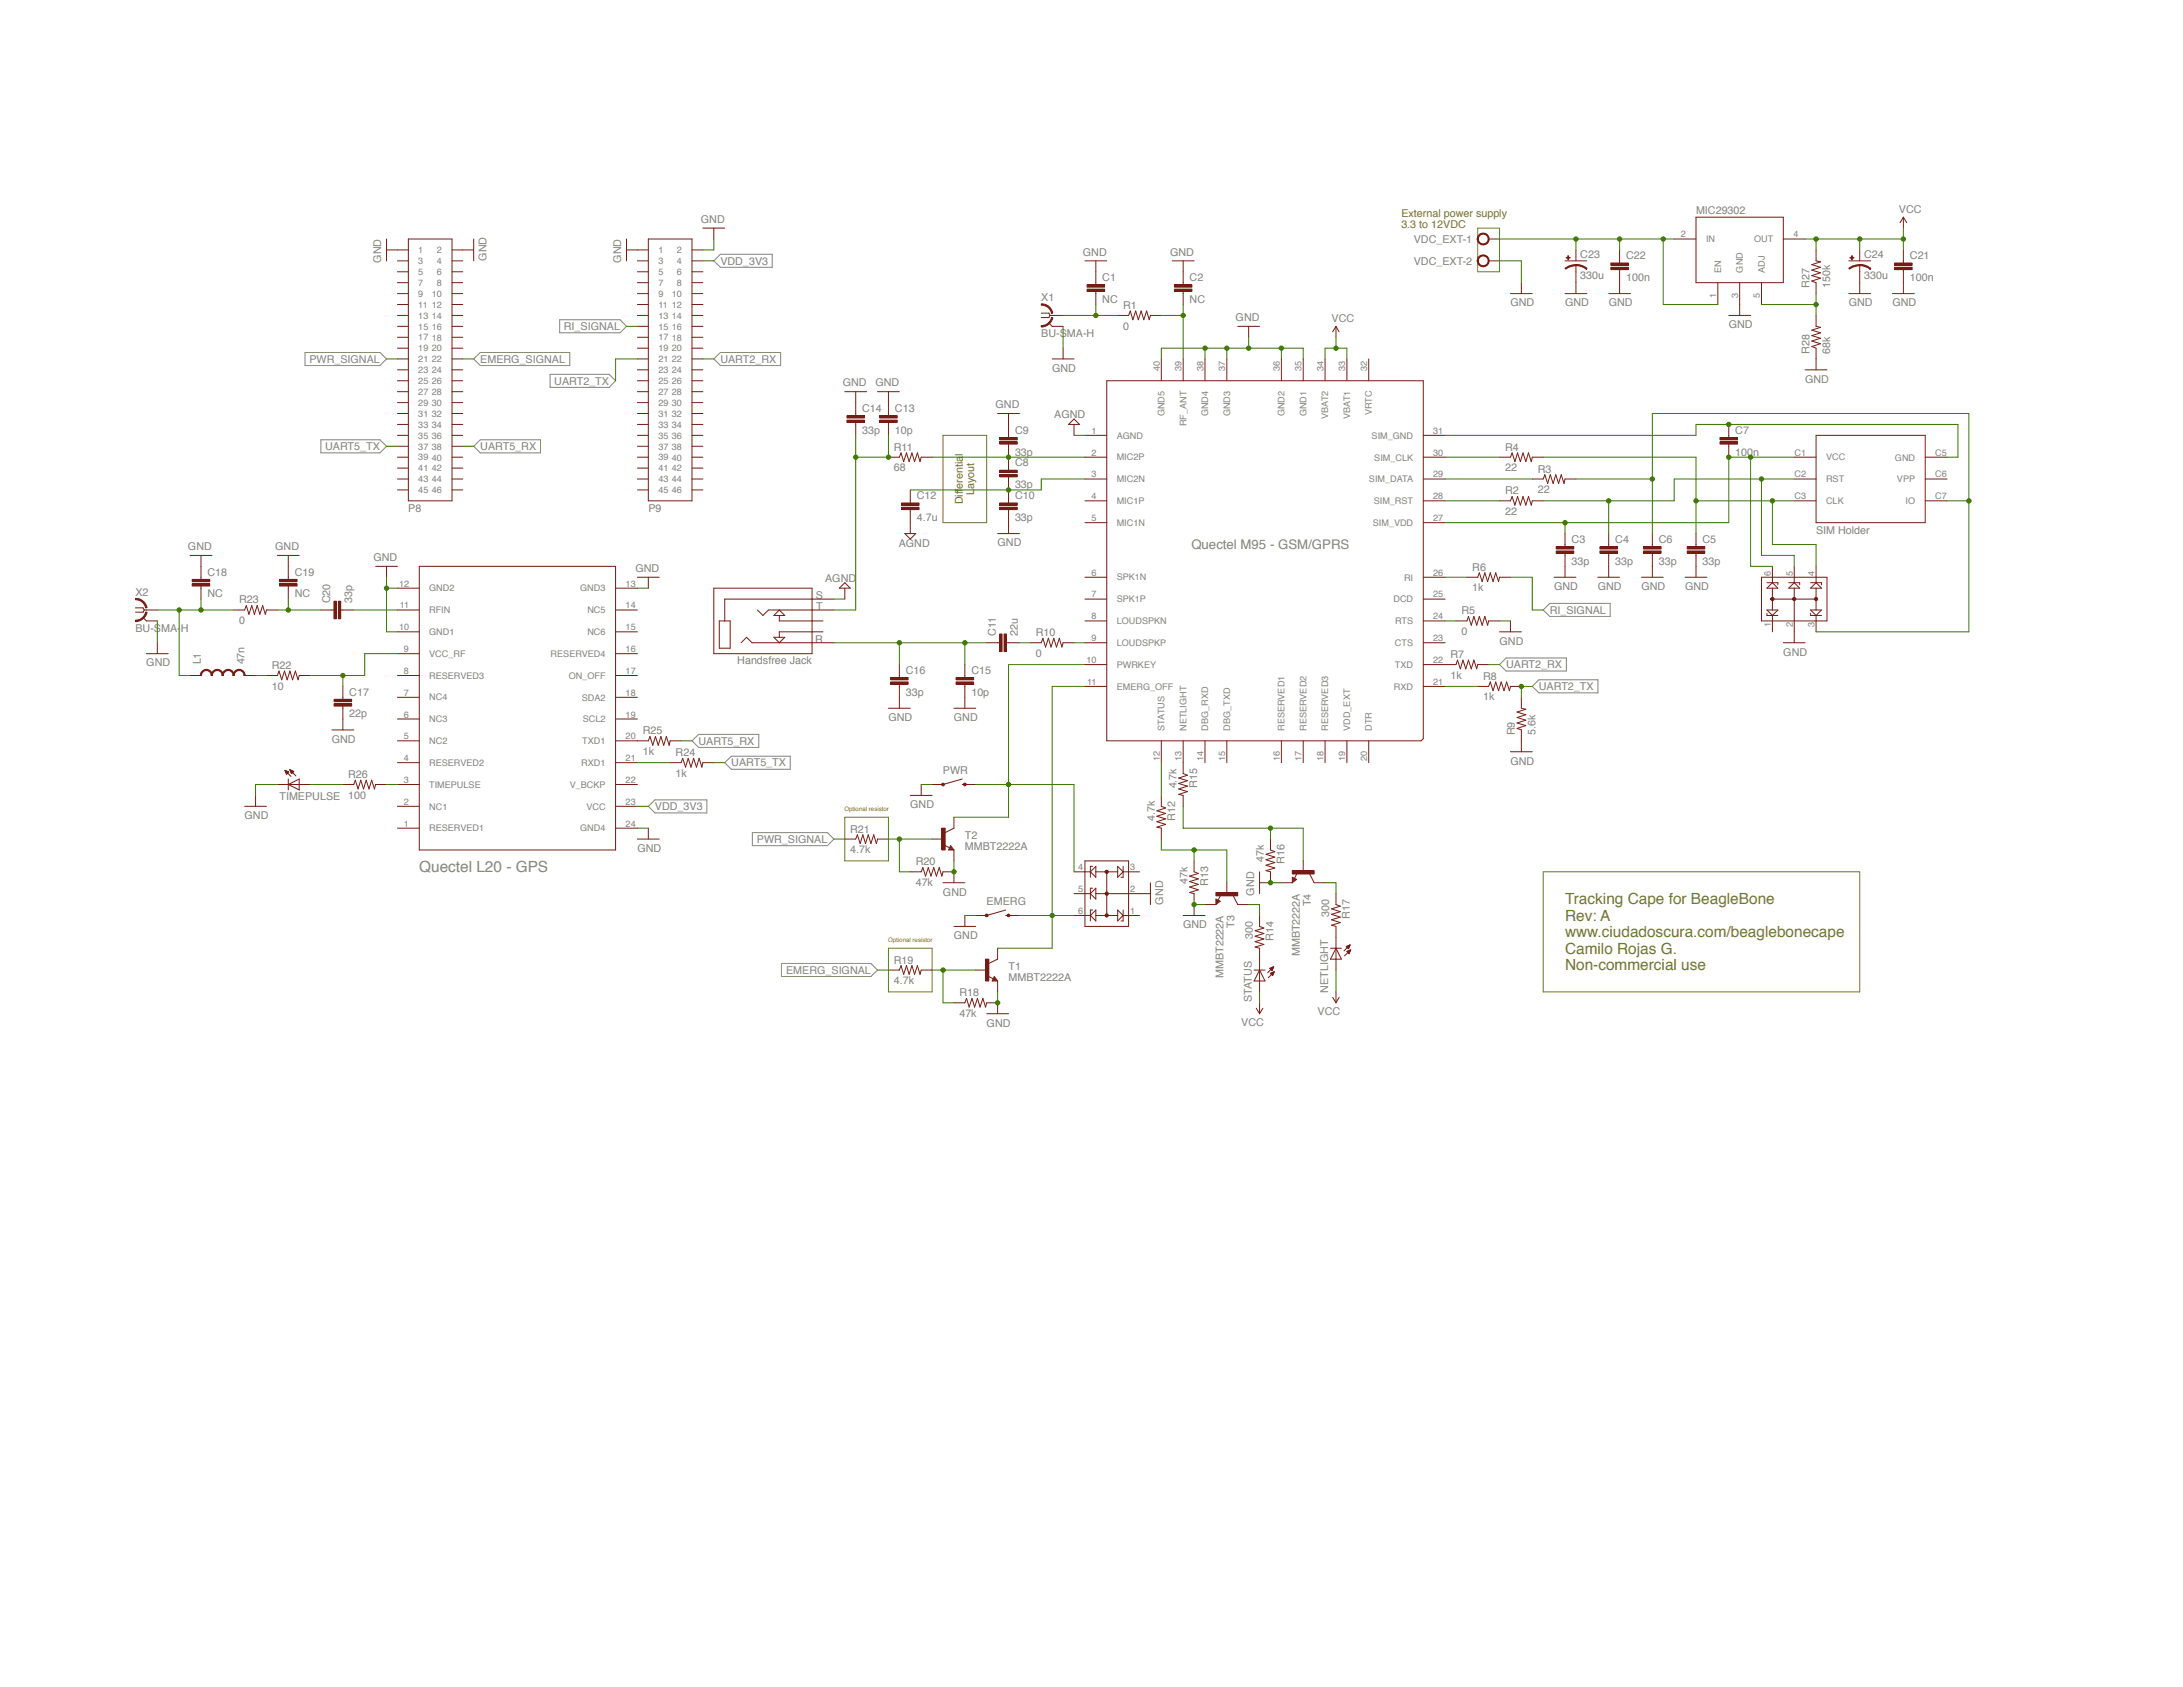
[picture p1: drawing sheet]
<svg xmlns="http://www.w3.org/2000/svg" width="279mm" height="216mm" viewBox="0 0 279 216" stroke-linecap="round" stroke-linejoin="round" font-family="sans-serif">
<defs><g id="words">
<text font-size="2" fill="#808080" x="53.6" y="111.6">Quectel L20 - GPS</text>
<g font-size="2" fill="#827c14">
<text x="200.3" y="115.8">Tracking Cape for BeagleBone</text>
<text x="200.3" y="117.9">Rev: A</text>
<text x="200.3" y="119.9">www.ciudadoscura.com/beaglebonecape</text>
<text x="200.3" y="122">Camilo Rojas G.</text>
<text x="200.3" y="124.1">Non-commercial use</text>
</g>
<text font-size="1.7" fill="#808080" x="152.5" y="70.3">Quectel M95 - GSM/GPRS</text>
<g font-size="1.4" fill="#808080">
<text x="89.7" y="28.5">GND</text>
<text x="217.1" y="27.4">MIC29302</text>
<text x="243.1" y="27.2">VCC</text>
<text x="48.8" y="33.6" transform="rotate(-90 48.8 33.6)">GND</text>
<text x="62.3" y="33.4" transform="rotate(-90 62.3 33.4)">GND</text>
<text x="79.5" y="33.6" transform="rotate(-90 79.5 33.6)">GND</text>
<text x="92.2" y="33.9">VDD_3V3</text>
<text x="138.6" y="32.7">GND</text>
<text x="141.1" y="36">C1</text>
<text x="149.8" y="32.7">GND</text>
<text x="152.3" y="36">C2</text>
<text x="180.9" y="31.1">VDC_EXT-1</text>
<text x="180.9" y="33.9">VDC_EXT-2</text>
<text x="202.3" y="35.7">330u</text>
<text x="202.3" y="33">C23</text>
<text x="208.1" y="36">100n</text>
<text x="208.1" y="33.2">C22</text>
<text x="238.6" y="35.7">330u</text>
<text x="238.6" y="33">C24</text>
<text x="244.4" y="36">100n</text>
<text x="244.4" y="33.2">C21</text>
<text x="133.3" y="38.5">X1</text>
<text x="141.1" y="38.8">NC</text>
<text x="143.7" y="39.5">R1</text>
<text x="152.3" y="38.8">NC</text>
<text x="158.2" y="41.1">GND</text>
<text x="170.4" y="41.2">VCC</text>
<text x="193.3" y="39.2">GND</text>
<text x="200.3" y="39.2">GND</text>
<text x="205.9" y="39.2">GND</text>
<text x="231.6" y="36.9" transform="rotate(-90 231.6 36.9)">R27</text>
<text x="234.3" y="36.9" transform="rotate(-90 234.3 36.9)">150k</text>
<text x="236.6" y="39.2">GND</text>
<text x="242.2" y="39.2">GND</text>
<text x="39.6" y="46.4">PWR_SIGNAL</text>
<text x="61.5" y="46.4">EMERG_SIGNAL</text>
<text x="72.2" y="42.2">RI_SIGNAL</text>
<text x="92.2" y="46.4">UART2_RX</text>
<text x="133.3" y="43.1">BU-SMA-H</text>
<text x="134.7" y="47.6">GND</text>
<text x="143.7" y="42.2">0</text>
<text x="221.3" y="42">GND</text>
<text x="231.6" y="45.2" transform="rotate(-90 231.6 45.2)">R28</text>
<text x="234.3" y="45.2" transform="rotate(-90 234.3 45.2)">68k</text>
<text x="70.9" y="49.2">UART2_TX</text>
<text x="107.9" y="49.5">GND</text>
<text x="110.4" y="52.7">C14</text>
<text x="112.1" y="49.5">GND</text>
<text x="114.5" y="52.7">C13</text>
<text x="127.4" y="52.2">GND</text>
<text x="134.9" y="53.5">AGND</text>
<text x="231" y="49">GND</text>
<text x="41.6" y="57.6">UART5_TX</text>
<text x="61.5" y="57.6">UART5_RX</text>
<text x="110.4" y="55.5">33p</text>
<text x="114.4" y="57.7">R11</text>
<text x="114.5" y="55.5">10p</text>
<text x="129.9" y="58.3">33p</text>
<text x="129.9" y="59.7">C8</text>
<text x="129.9" y="55.5">C9</text>
<text x="192.6" y="57.7">R4</text>
<text x="222.1" y="58.3">100n</text>
<text x="222.1" y="55.5">C7</text>
<text x="52.3" y="65.5">P8</text>
<text x="83" y="65.5">P9</text>
<text x="114.4" y="60.3">68</text>
<text x="117.3" y="63.9">C12</text>
<text x="129.9" y="62.5">33p</text>
<text x="129.9" y="63.9">C10</text>
<text x="192.6" y="65.9">22</text>
<text x="192.6" y="60.3">22</text>
<text x="192.6" y="63.3">R2</text>
<text x="196.8" y="63.1">22</text>
<text x="196.8" y="60.5">R3</text>
<text x="24.1" y="70.4">GND</text>
<text x="35.2" y="70.4">GND</text>
<text x="47.8" y="71.8">GND</text>
<text x="115" y="70">AGND</text>
<text x="117.3" y="66.7">4.7u</text>
<text x="127.7" y="69.9">GND</text>
<text x="129.9" y="66.7">33p</text>
<text x="201.1" y="69.5">C3</text>
<text x="206.7" y="69.5">C4</text>
<text x="212.3" y="69.5">C6</text>
<text x="217.9" y="69.5">C5</text>
<text x="232.4" y="68.3">SIM Holder</text>
<text x="17.3" y="76.2">X2</text>
<text x="26.6" y="76.5">NC</text>
<text x="26.6" y="73.7">C18</text>
<text x="30.6" y="77.2">R23</text>
<text x="37.7" y="76.5">NC</text>
<text x="37.7" y="73.7">C19</text>
<text x="42.3" y="77.2" transform="rotate(-90 42.3 77.2)">C20</text>
<text x="45.1" y="77.2" transform="rotate(-90 45.1 77.2)">33p</text>
<text x="81.3" y="73.2">GND</text>
<text x="104.4" y="76.7">S</text>
<text x="105.6" y="74.5">AGND</text>
<text x="188.4" y="75.7">1k</text>
<text x="188.4" y="73">R6</text>
<text x="198.9" y="75.5">GND</text>
<text x="201.1" y="72.3">33p</text>
<text x="204.5" y="75.5">GND</text>
<text x="206.7" y="72.3">33p</text>
<text x="210.1" y="75.5">GND</text>
<text x="212.3" y="72.3">33p</text>
<text x="215.7" y="75.5">GND</text>
<text x="217.9" y="72.3">33p</text>
<text x="17.3" y="80.9">BU-SMA-H</text>
<text x="30.6" y="79.9">0</text>
<text x="104.3" y="82.2">R</text>
<text x="104.5" y="78.1">T</text>
<text x="127.5" y="81.4" transform="rotate(-90 127.5 81.4)">C11</text>
<text x="130.3" y="81.4" transform="rotate(-90 130.3 81.4)">22u</text>
<text x="132.6" y="81.4">R10</text>
<text x="187" y="81.3">0</text>
<text x="187" y="78.6">R5</text>
<text x="191.9" y="82.5">GND</text>
<text x="198.4" y="78.5">RI_SIGNAL</text>
<text x="228.2" y="83.9">GND</text>
<text x="18.7" y="85.3">GND</text>
<text x="25.7" y="85" transform="rotate(-90 25.7 85)">L1</text>
<text x="31.3" y="85" transform="rotate(-90 31.3 85)">47n</text>
<text x="34.8" y="88.3">10</text>
<text x="34.8" y="85.6">R22</text>
<text x="44.7" y="89">C17</text>
<text x="94.4" y="85">Handsfree Jack</text>
<text x="115.9" y="89">33p</text>
<text x="115.9" y="86.2">C16</text>
<text x="124.3" y="89">10p</text>
<text x="124.3" y="86.2">C15</text>
<text x="132.6" y="84.1">0</text>
<text x="185.6" y="86.9">1k</text>
<text x="185.6" y="84.2">R7</text>
<text x="189.8" y="89.6">1k</text>
<text x="189.8" y="87">R8</text>
<text x="192.8" y="85.5">UART2_RX</text>
<text x="197" y="88.3">UART2_TX</text>
<text x="42.5" y="95.1">GND</text>
<text x="44.7" y="91.8">22p</text>
<text x="82.3" y="94">R25</text>
<text x="89.4" y="95.3">UART5_RX</text>
<text x="113.7" y="92.3">GND</text>
<text x="122.1" y="92.3">GND</text>
<text x="193.9" y="94.1" transform="rotate(-90 193.9 94.1)">R9</text>
<text x="196.5" y="94.1" transform="rotate(-90 196.5 94.1)">5.6k</text>
<text x="44.6" y="99.6">R26</text>
<text x="82.3" y="96.6">1k</text>
<text x="86.5" y="99.4">1k</text>
<text x="86.5" y="96.8">R24</text>
<text x="93.6" y="98.1">UART5_TX</text>
<text x="120.7" y="99">PWR</text>
<text x="150.6" y="100.9" transform="rotate(-90 150.6 100.9)">4.7k</text>
<text x="153.2" y="100.8" transform="rotate(-90 153.2 100.8)">R15</text>
<text x="193.3" y="97.9">GND</text>
<text x="31.3" y="104.8">GND</text>
<text x="35.8" y="102.4">TIMEPULSE</text>
<text x="44.6" y="102.2">100</text>
<text x="83.8" y="103.7">VDD_3V3</text>
<text x="96.9" y="107.9">PWR_SIGNAL</text>
<text x="108.8" y="106.6">R21</text>
<text x="116.5" y="103.4">GND</text>
<text x="123.5" y="107.4">T2</text>
<text x="147.8" y="105.1" transform="rotate(-90 147.8 105.1)">4.7k</text>
<text x="150.4" y="105" transform="rotate(-90 150.4 105)">R12</text>
<text x="81.6" y="109">GND</text>
<text x="108.8" y="109.2">4.7k</text>
<text x="117.2" y="113.4">47k</text>
<text x="117.2" y="110.7">R20</text>
<text x="123.5" y="108.8">MMBT2222A</text>
<text x="152" y="113.1" transform="rotate(-90 152 113.1)">47k</text>
<text x="154.6" y="113.4" transform="rotate(-90 154.6 113.4)">R13</text>
<text x="161.8" y="110.3" transform="rotate(-90 161.8 110.3)">47k</text>
<text x="164.4" y="110.6" transform="rotate(-90 164.4 110.6)">R16</text>
<text x="120.7" y="114.6">GND</text>
<text x="126.3" y="115.8">EMERG</text>
<text x="148.9" y="115.8" transform="rotate(-90 148.9 115.8)">GND</text>
<text x="151.4" y="118.8">GND</text>
<text x="158" y="118.8" transform="rotate(-90 158 118.8)">T3</text>
<text x="160.5" y="114.6" transform="rotate(-90 160.5 114.6)">GND</text>
<text x="167.8" y="116" transform="rotate(-90 167.8 116)">T4</text>
<text x="170.1" y="117.3" transform="rotate(-90 170.1 117.3)">300</text>
<text x="172.8" y="117.6" transform="rotate(-90 172.8 117.6)">R17</text>
<text x="100.6" y="124.6">EMERG_SIGNAL</text>
<text x="114.4" y="126">4.7k</text>
<text x="114.4" y="123.3">R19</text>
<text x="122.1" y="120.2">GND</text>
<text x="129.1" y="125.5">MMBT2222A</text>
<text x="129.1" y="124.1">T1</text>
<text x="156.6" y="125.2" transform="rotate(-90 156.6 125.2)">MMBT2222A</text>
<text x="160.4" y="120.1" transform="rotate(-90 160.4 120.1)">300</text>
<text x="163" y="120.4" transform="rotate(-90 163 120.4)">R14</text>
<text x="166.4" y="122.4" transform="rotate(-90 166.4 122.4)">MMBT2222A</text>
<text x="122.8" y="130.1">47k</text>
<text x="122.8" y="127.5">R18</text>
<text x="126.3" y="131.4">GND</text>
<text x="158.9" y="131.3">VCC</text>
<text x="160.2" y="128.2" transform="rotate(-90 160.2 128.2)">STATUS</text>
<text x="168.6" y="129.9">VCC</text>
<text x="170" y="127" transform="rotate(-90 170 127)">NETLIGHT</text>
</g>
<g font-size="1.4" fill="#827c14">
<text x="179.4" y="27.8">External power supply</text>
<text x="179.4" y="29.2">3.3 to 12VDC</text>
<text x="123.2" y="64.6" transform="rotate(-90 123.2 64.6)">Differential</text>
<text x="124.7" y="63.4" transform="rotate(-90 124.7 63.4)">Layout</text>
</g>
<g font-size="1.2" fill="#808080">
<text x="53.5" y="32.4">1</text>
<text x="53.5" y="33.8">3</text>
<text x="53.5" y="35.2">5</text>
<text x="55.9" y="32.4">2</text>
<text x="55.9" y="33.8">4</text>
<text x="55.9" y="35.2">6</text>
<text x="84.3" y="32.4">1</text>
<text x="84.3" y="33.8">3</text>
<text x="84.3" y="35.2">5</text>
<text x="86.6" y="32.4">2</text>
<text x="86.6" y="33.8">4</text>
<text x="86.6" y="35.2">6</text>
<text x="215.1" y="30.4">2</text>
<text x="218.4" y="31">IN</text>
<text x="220.3" y="34.9" transform="rotate(-90 220.3 34.9)">EN</text>
<text x="223.1" y="34.9" transform="rotate(-90 223.1 34.9)">GND</text>
<text x="224.5" y="31">OUT</text>
<text x="225.9" y="34.9" transform="rotate(-90 225.9 34.9)">ADJ</text>
<text x="229.5" y="30.4">4</text>
<text x="53.5" y="36.6">7</text>
<text x="53.5" y="38">9</text>
<text x="53.5" y="39.4">11</text>
<text x="53.5" y="40.8">13</text>
<text x="55.3" y="38">10</text>
<text x="55.3" y="39.4">12</text>
<text x="55.3" y="40.8">14</text>
<text x="55.9" y="36.6">8</text>
<text x="84.3" y="36.6">7</text>
<text x="84.3" y="38">9</text>
<text x="84.3" y="39.4">11</text>
<text x="84.3" y="40.8">13</text>
<text x="86" y="38">10</text>
<text x="86" y="39.4">12</text>
<text x="86" y="40.8">14</text>
<text x="86.6" y="36.6">8</text>
<text x="219.7" y="38.1" transform="rotate(-90 219.7 38.1)">1</text>
<text x="222.5" y="38.1" transform="rotate(-90 222.5 38.1)">3</text>
<text x="225.3" y="38.1" transform="rotate(-90 225.3 38.1)">5</text>
<text x="53.5" y="42.2">15</text>
<text x="53.5" y="43.6">17</text>
<text x="53.5" y="45">19</text>
<text x="53.5" y="46.4">21</text>
<text x="53.5" y="47.8">23</text>
<text x="55.3" y="42.2">16</text>
<text x="55.3" y="43.6">18</text>
<text x="55.3" y="45">20</text>
<text x="55.3" y="46.4">22</text>
<text x="55.3" y="47.8">24</text>
<text x="84.3" y="42.2">15</text>
<text x="84.3" y="43.6">17</text>
<text x="84.3" y="45">19</text>
<text x="84.3" y="46.4">21</text>
<text x="84.3" y="47.8">23</text>
<text x="86" y="42.2">16</text>
<text x="86" y="43.6">18</text>
<text x="86" y="45">20</text>
<text x="86" y="46.4">22</text>
<text x="86" y="47.8">24</text>
<text x="148.4" y="47.5" transform="rotate(-90 148.4 47.5)">40</text>
<text x="151.2" y="47.5" transform="rotate(-90 151.2 47.5)">39</text>
<text x="154" y="47.5" transform="rotate(-90 154 47.5)">38</text>
<text x="156.8" y="47.5" transform="rotate(-90 156.8 47.5)">37</text>
<text x="163.8" y="47.5" transform="rotate(-90 163.8 47.5)">36</text>
<text x="166.6" y="47.5" transform="rotate(-90 166.6 47.5)">35</text>
<text x="169.4" y="47.5" transform="rotate(-90 169.4 47.5)">34</text>
<text x="172.2" y="47.5" transform="rotate(-90 172.2 47.5)">33</text>
<text x="175" y="47.5" transform="rotate(-90 175 47.5)">32</text>
<text x="53.5" y="49.2">25</text>
<text x="53.5" y="50.6">27</text>
<text x="53.5" y="51.9">29</text>
<text x="53.5" y="53.3">31</text>
<text x="55.3" y="49.2">26</text>
<text x="55.3" y="50.6">28</text>
<text x="55.3" y="52">30</text>
<text x="55.3" y="53.4">32</text>
<text x="84.3" y="49.2">25</text>
<text x="84.3" y="50.6">27</text>
<text x="84.3" y="51.9">29</text>
<text x="84.3" y="53.3">31</text>
<text x="86" y="49.2">26</text>
<text x="86" y="50.6">28</text>
<text x="86" y="52">30</text>
<text x="86" y="53.4">32</text>
<text x="149.1" y="53.3" transform="rotate(-90 149.1 53.3)">GND5</text>
<text x="154.6" y="53.3" transform="rotate(-90 154.6 53.3)">GND4</text>
<text x="157.4" y="53.3" transform="rotate(-90 157.4 53.3)">GND3</text>
<text x="164.4" y="53.3" transform="rotate(-90 164.4 53.3)">GND2</text>
<text x="167.2" y="53.3" transform="rotate(-90 167.2 53.3)">GND1</text>
<text x="170" y="53.6" transform="rotate(-90 170 53.6)">VBAT2</text>
<text x="172.8" y="53.6" transform="rotate(-90 172.8 53.6)">VBAT1</text>
<text x="175.6" y="53.2" transform="rotate(-90 175.6 53.2)">VRTC</text>
<text x="53.5" y="54.7">33</text>
<text x="53.5" y="56.1">35</text>
<text x="53.5" y="57.5">37</text>
<text x="53.5" y="58.9">39</text>
<text x="55.3" y="54.7">34</text>
<text x="55.3" y="56.1">36</text>
<text x="55.3" y="57.5">38</text>
<text x="55.3" y="58.9">40</text>
<text x="84.3" y="54.7">33</text>
<text x="84.3" y="56.1">35</text>
<text x="84.3" y="57.5">37</text>
<text x="84.3" y="58.9">39</text>
<text x="86" y="54.7">34</text>
<text x="86" y="56.1">36</text>
<text x="86" y="57.5">38</text>
<text x="86" y="58.9">40</text>
<text x="139.7" y="55.5">1</text>
<text x="139.7" y="58.3">2</text>
<text x="142.9" y="56.1">AGND</text>
<text x="142.9" y="58.9">MIC2P</text>
<text x="151.8" y="54.5" transform="rotate(-90 151.8 54.5)">RF_ANT</text>
<text x="175.6" y="56.1">SIM_GND</text>
<text x="175.9" y="58.9">SIM_CLK</text>
<text x="183.4" y="58.3">30</text>
<text x="183.4" y="55.5">31</text>
<text x="229.7" y="58.3">C1</text>
<text x="233.7" y="58.9">VCC</text>
<text x="242.5" y="58.9">GND</text>
<text x="247.7" y="58.3">C5</text>
<text x="53.5" y="60.3">41</text>
<text x="53.5" y="61.7">43</text>
<text x="53.5" y="63.1">45</text>
<text x="55.3" y="60.3">42</text>
<text x="55.3" y="61.7">44</text>
<text x="55.3" y="63.1">46</text>
<text x="84.3" y="60.3">41</text>
<text x="84.3" y="61.7">43</text>
<text x="84.3" y="63.1">45</text>
<text x="86" y="60.3">42</text>
<text x="86" y="61.7">44</text>
<text x="86" y="63.1">46</text>
<text x="139.7" y="61.1">3</text>
<text x="139.7" y="63.9">4</text>
<text x="142.9" y="61.7">MIC2N</text>
<text x="142.9" y="64.5">MIC1P</text>
<text x="175.2" y="61.7">SIM_DATA</text>
<text x="175.8" y="64.5">SIM_RST</text>
<text x="183.4" y="63.9">28</text>
<text x="183.4" y="61.1">29</text>
<text x="229.7" y="61.1">C2</text>
<text x="229.7" y="63.9">C3</text>
<text x="233.7" y="61.7">RST</text>
<text x="233.7" y="64.5">CLK</text>
<text x="242.8" y="61.7">VPP</text>
<text x="243.9" y="64.5">IO</text>
<text x="247.7" y="63.9">C7</text>
<text x="247.7" y="61.1">C6</text>
<text x="139.7" y="66.7">5</text>
<text x="142.9" y="67.3">MIC1N</text>
<text x="175.7" y="67.3">SIM_VDD</text>
<text x="183.4" y="66.7">27</text>
<text x="51.1" y="75.1">12</text>
<text x="51.2" y="77.9">11</text>
<text x="54.9" y="75.7">GND2</text>
<text x="74.3" y="75.7">GND3</text>
<text x="80.1" y="75.1">13</text>
<text x="80.1" y="77.9">14</text>
<text x="139.7" y="73.7">6</text>
<text x="139.7" y="76.5">7</text>
<text x="142.9" y="74.3">SPK1N</text>
<text x="142.9" y="77.1">SPK1P</text>
<text x="178.3" y="77.1">DCD</text>
<text x="179.7" y="74.3">RI</text>
<text x="183.4" y="76.5">25</text>
<text x="183.4" y="73.7">26</text>
<text x="226.7" y="73.7" transform="rotate(-90 226.7 73.7)">6</text>
<text x="229.4" y="73.7" transform="rotate(-90 229.4 73.7)">5</text>
<text x="232.2" y="73.7" transform="rotate(-90 232.2 73.7)">4</text>
<text x="51.1" y="80.7">10</text>
<text x="51.7" y="83.4">9</text>
<text x="54.9" y="81.3">GND1</text>
<text x="54.9" y="78.5">RFIN</text>
<text x="75.2" y="78.5">NC5</text>
<text x="75.2" y="81.3">NC6</text>
<text x="80.1" y="80.7">15</text>
<text x="80.1" y="83.4">16</text>
<text x="139.7" y="79.3">8</text>
<text x="139.7" y="82.1">9</text>
<text x="142.9" y="79.9">LOUDSPKN</text>
<text x="142.9" y="82.7">LOUDSPKP</text>
<text x="178.5" y="82.7">CTS</text>
<text x="178.6" y="79.9">RTS</text>
<text x="183.4" y="82.1">23</text>
<text x="183.4" y="79.3">24</text>
<text x="226.7" y="80.3" transform="rotate(-90 226.7 80.3)">1</text>
<text x="229.4" y="80.3" transform="rotate(-90 229.4 80.3)">2</text>
<text x="232.2" y="80.3" transform="rotate(-90 232.2 80.3)">3</text>
<text x="51.7" y="89">7</text>
<text x="51.7" y="86.2">8</text>
<text x="54.9" y="89.6">NC4</text>
<text x="54.9" y="86.9">RESERVED3</text>
<text x="54.9" y="84.1">VCC_RF</text>
<text x="70.5" y="84.1">RESERVED4</text>
<text x="72.8" y="86.9">ON_OFF</text>
<text x="74.5" y="89.7">SDA2</text>
<text x="80.1" y="86.2">17</text>
<text x="80.1" y="89">18</text>
<text x="139.1" y="84.8">10</text>
<text x="139.2" y="87.6">11</text>
<text x="142.9" y="85.5">PWRKEY</text>
<text x="142.9" y="88.3">EMERG_OFF</text>
<text x="178.4" y="88.3">RXD</text>
<text x="178.5" y="85.5">TXD</text>
<text x="183.4" y="87.6">21</text>
<text x="183.4" y="84.8">22</text>
<text x="51.7" y="94.6">5</text>
<text x="51.7" y="91.8">6</text>
<text x="54.9" y="95.2">NC2</text>
<text x="54.9" y="92.4">NC3</text>
<text x="74.5" y="95.2">TXD1</text>
<text x="74.6" y="92.4">SCL2</text>
<text x="80.1" y="91.8">19</text>
<text x="80.1" y="94.6">20</text>
<text x="149" y="93.5" transform="rotate(-90 149 93.5)">STATUS</text>
<text x="151.8" y="93.5" transform="rotate(-90 151.8 93.5)">NETLIGHT</text>
<text x="154.6" y="93.5" transform="rotate(-90 154.6 93.5)">DBG_RXD</text>
<text x="157.4" y="93.5" transform="rotate(-90 157.4 93.5)">DBG_TXD</text>
<text x="164.4" y="93.5" transform="rotate(-90 164.4 93.5)">RESERVED1</text>
<text x="167.2" y="93.5" transform="rotate(-90 167.2 93.5)">RESERVED2</text>
<text x="170" y="93.5" transform="rotate(-90 170 93.5)">RESERVED3</text>
<text x="172.8" y="93.5" transform="rotate(-90 172.8 93.5)">VDD_EXT</text>
<text x="175.6" y="93.5" transform="rotate(-90 175.6 93.5)">DTR</text>
<text x="51.7" y="100.2">3</text>
<text x="51.7" y="97.4">4</text>
<text x="54.9" y="100.8">TIMEPULSE</text>
<text x="54.9" y="98">RESERVED2</text>
<text x="72.9" y="100.8">V_BCKP</text>
<text x="74.4" y="98">RXD1</text>
<text x="80.1" y="97.4">21</text>
<text x="80.1" y="100.2">22</text>
<text x="148.4" y="97.4" transform="rotate(-90 148.4 97.4)">12</text>
<text x="151.2" y="97.4" transform="rotate(-90 151.2 97.4)">13</text>
<text x="154" y="97.4" transform="rotate(-90 154 97.4)">14</text>
<text x="156.8" y="97.4" transform="rotate(-90 156.8 97.4)">15</text>
<text x="163.8" y="97.4" transform="rotate(-90 163.8 97.4)">16</text>
<text x="166.6" y="97.4" transform="rotate(-90 166.6 97.4)">17</text>
<text x="169.4" y="97.4" transform="rotate(-90 169.4 97.4)">18</text>
<text x="172.2" y="97.4" transform="rotate(-90 172.2 97.4)">19</text>
<text x="175" y="97.4" transform="rotate(-90 175 97.4)">20</text>
<text x="51.7" y="105.8">1</text>
<text x="51.7" y="103">2</text>
<text x="54.9" y="106.4">RESERVED1</text>
<text x="54.9" y="103.6">NC1</text>
<text x="74.3" y="106.4">GND4</text>
<text x="75" y="103.6">VCC</text>
<text x="80.1" y="103">23</text>
<text x="80.1" y="105.8">24</text>
<text x="138" y="111.4">4</text>
<text x="144.6" y="111.4">3</text>
<text x="138" y="114.2">5</text>
<text x="138" y="117">6</text>
<text x="144.6" y="117">1</text>
<text x="144.6" y="114.2">2</text>
</g>
<g font-size=".8" fill="#827c14">
<text x="108.1" y="103.7">Optional resistor</text>
<text x="113.7" y="120.5">Optional resistor</text>
</g>
</g></defs>
<path d="M189.1 29.2h2.8v5.6h-2.8zM120.7 55.7h5.6v11.2h-5.6zM108.1 104.6h5.6v5.6h-5.6zM197.5 111.6h40.5v15.3h-40.5zM113.7 121.4h5.6v5.5h-5.6z" fill="none" stroke="#827c14" stroke-width=".13"/>
<g fill="none" stroke="#808080" stroke-width=".13">
<path d="M92.2 32.5h6.6v1.7h-6.6l-.8-.8zM39 45.1h9.6l.9 .8-.9 .9h-9.6zM41.1 56.3h7.5l.9 .8-.9 .9h-7.5zM60.6 57.1l.9-.8h7.7v1.7h-7.7zM60.6 45.9l.9-.8h11.4v1.7h-11.4zM70.4 47.9h7.6l.8 .8-.8 .9h-7.6zM71.6 40.9h7.8l.8 .9-.8 .8h-7.8zM91.4 45.9l.8-.8h7.7v1.7h-7.7zM197.5 78.1l.9-.9h7.7v1.7h-7.7zM88.6 94.8l.8-.8h7.7v1.7h-7.7zM92.8 97.6l.8-.8h7.5v1.7h-7.5zM191.9 85.1l.9-.9h7.7v1.7h-7.7z"/>
<path d="M196.1 87.8l.9-.8h7.5v1.7h-7.5zM83 103.2l.8-.8h6.7v1.6h-6.7zM96.3 106.6h9.6l.8 .8-.8 .8h-9.6zM100 123.3h11.5l.8 .8-.8 .9h-11.5z"/>
</g>
<g fill="none" stroke="#751b14" stroke-width=".13">
<path d="M214.3 30.6h2.8M217.1 27.8h11.1v8.4h-11.1zM219.9 36.2v2.8M222.7 36.2v2.8M225.5 36.2v2.8M228.2 30.6h2.8M138.9 55.7h2.8M138.9 58.5h2.8M141.7 48.7h40.5v45.8l-.3 .3h-40.2zM148.6 45.9v2.8M151.4 45.9v2.8M154.2 45.9v2.8"/>
<path d="M157 45.9v2.8M164 45.9v2.8M166.8 45.9v2.8M169.6 45.9v2.8M172.4 45.9v2.8M175.2 45.9v2.8M182.2 55.7h2.8M182.2 58.5h2.8M50.9 78.1h2.8M50.9 75.3h2.8M53.7 72.5h25.1v36.3h-25.1zM78.8 78.1h2.8"/>
<path d="M78.8 75.3h2.8M91.4 75.3h12.5v8.4h-12.5zM92.1 79.5h1.4v3.5h-1.4zM96.9 78.1l.7 .7 .7-.7h8.4M99.7 78.8v.7h5.6M99.7 78.1l.7 .7h-1.4zM106.7 76.7h-13.9v2.8M138.9 76.7h2.8M138.9 79.5h2.8M138.9 61.3h2.8M138.9 64.1h2.8M138.9 66.9h2.8"/>
<path d="M138.9 73.9h2.8M182.2 76.7h2.8M182.2 79.5h2.8M182.2 61.3h2.8M182.2 64.1h2.8M182.2 66.9h2.8M182.2 73.9h2.8M50.9 80.9h2.8M50.9 83.7h2.8M50.9 97.6h2.8M50.9 94.8h2.8M50.9 92h2.8"/>
<path d="M50.9 89.2h2.8M50.9 86.4h2.8M78.8 80.9h2.8M78.8 83.7h2.8M78.8 97.6h2.8M78.8 94.8h2.8M78.8 92h2.8M78.8 89.2h2.8M78.8 86.4h2.8M94.9 82.3l.7-.7 .7 .7h10.4M99 81.6h1.4l-.7 .7zM105.3 80.9h-5.6v.7"/>
<path d="M138.9 82.3h2.8M138.9 85.1h2.8M138.9 87.8h2.8M148.6 94.8v2.8M151.4 94.8v2.8M154.2 94.8v2.8M157 94.8v2.8M164 94.8v2.8M166.8 94.8v2.8M169.6 94.8v2.8M172.4 94.8v2.8M175.2 94.8v2.8"/>
<path d="M182.2 82.3h2.8M182.2 85.1h2.8M182.2 87.8h2.8M50.9 106h2.8M50.9 103.2h2.8M50.9 100.4h2.8M78.8 106h2.8M78.8 103.2h2.8M78.8 100.4h2.8M138.9 114.4h.7M138.9 111.6h.7M138.9 117.2h.7"/>
<path d="M139.6 111.6l.7-.7v1.4zM139.6 114.4l.7-.7v1.4zM139.6 117.2l.7-.7v1.4zM139.6 110.9v1.4M139.6 113.7v1.4M139.6 116.5v1.4M140.3 114.4h4.1M140.3 111.6h2.7M140.3 117.2h2.7M141.7 111.6v5.6M143 110.9l.7 .7-.7 .7zM143 116.5l.7 .7-.7 .7z"/>
<path d="M143.7 111.6h.7M143.7 117.2h.7M143.7 110.9v1.4M143.7 116.5v1.4"/>
</g>
<path d="M141.5 117h.3v.2l-.2 .2-.2-.2 .3-.1v.1h-.3z" fill-rule="evenodd" fill="#751b14"/>
<path d="M141.5 117h.3v.2l-.2 .2-.2-.2 .3-.1v.1h-.3z" fill="none" stroke="#751b14" stroke-width=".13"/>
<path d="M141.5 114.2h.3v.1v.3l-.3-.1-.1-.1 .3-.1v.1h-.3z" fill-rule="evenodd" fill="#751b14"/>
<path d="M141.5 114.2h.3v.1v.3l-.3-.1-.1-.1 .3-.1v.1h-.3z" fill="none" stroke="#751b14" stroke-width=".13"/>
<path d="M141.5 111.4h.3v.1v.3l-.3-.1-.1-.1 .3-.1v.1h-.3z" fill-rule="evenodd" fill="#751b14"/>
<g fill="none" stroke="#751b14" stroke-width=".13">
<path d="M108.1 50.1h2.8M108.4 53.8h2.2v.3h-2.2zM108.4 53.2h2.2v.3h-2.2zM109.5 50.1v3.1M109.5 54v1.7M112.3 50.1h2.8M112.6 53.8h2.2v.3h-2.2zM112.6 53.2h2.2v.3h-2.2zM113.7 58.5h1.4l.2-.5 .4 1.1 .3-1.1 .4 1.1 .3-1.1 .4 1.1 .3-1.1 .4 1.1 .1-.6h1.4M113.7 50.1v3.1M113.7 54v1.7M127.7 52.9h2.8"/>
<path d="M128 56.5h2.2v.3h-2.2zM128 56h2.2v.3h-2.2zM129.1 52.9v3.1M129.1 56.8v3.4M137.5 53.6l.7 .7h-1.4zM137.5 54.3v1.4M229.6 58.5h2.8M232.4 55.7h14v11.2h-14zM246.4 58.5h2.8M108.1 74.6l.7 .7h-1.4zM108.1 75.3v1.4M115.4 64.9h2.2v.3h-2.2z"/>
<path d="M115.4 64.4h2.2v.3h-2.2zM115.8 68.3h1.4l-.7 .7zM116.5 62.7v1.7M116.5 65.2v3.1M127.7 68.3h2.8M128 60.7h2.2v.3h-2.2zM128 60.2h2.2v.3h-2.2zM128 64.9h2.2v.3h-2.2zM128 64.4h2.2v.3h-2.2zM129.1 61v3.4M129.1 65.2v3.1M229.6 61.3h2.8"/>
<path d="M229.6 64.1h2.8M246.4 61.3h2.8M246.4 64.1h2.8M113.7 90.6h2.8M114 87.3h2.2v.3h-2.2zM114 86.7h2.2v.3h-2.2zM115.1 85.1v1.6M115.1 87.6v3M122.1 90.6h2.8M122.4 87.3h2.2v.3h-2.2zM122.4 86.7h2.2v.3h-2.2zM123.2 99.7l-2.5 .7"/>
<path d="M123.5 85.1v1.6M123.5 87.6v3M126.3 82.3h1.7M128 81.1h.3v2.3h-.3zM128.5 81.1h.3v2.3h-.3zM128.8 82.3h1.7M131.9 82.3h1.4l.2-.6 .3 1.1 .4-1.1 .3 1.1 .4-1.1 .3 1.1 .4-1.1 .3 1.1 .2-.5h1.4M108.1 107.4h1.4l.2-.6 .4 1.2 .3-1.2 .4 1.2 .3-1.2 .4 1.2 .3-1.2 .4 1.2 .1-.6h1.4M116.5 111.6h1.4l.2-.6 .4 1.1 .3-1.1 .4 1.1 .3-1.1 .4 1.1 .3-1.1 .3 1.1 .2-.5h1.4M119.3 107.4h1.4M120.5 106h.5v2.8h-.5zM120.9 108.2l.6 .3"/>
<path d="M121.7 108.2l.4 .6h-.7zM121.7 108.5l.1 .2h-.3l.2-.3 .2 .3h-.4M122.1 104.6v1.4l-1.1 .6M122.1 108.8v1.4M123.2 100.4h.3M137.5 117.2h1.4M137.5 114.4h1.4M137.5 111.6h1.4M138.9 110.2h5.5v8.4h-5.5zM139.6 116.5h.2M139.6 113.7h.2M139.6 110.9h.2"/>
<path d="M141.5 111.4h.3v.1v.3l-.3-.1-.1-.1h.3h-.3zM143.5 112.3h.2M143.5 117.9h.2M144.4 117.2h1.4M144.4 114.4h1.4M144.4 111.6h1.4"/>
</g>
<g fill="none" stroke="#751b14" stroke-width=".3">
<path d="M108.4 53.9h2.2M108.4 53.3h2.2M112.6 53.9h2.2M112.6 53.3h2.2M128 56.7h2.2M128 56.1h2.2M115.4 65.1h2.2M115.4 64.5h2.2M128 60.9h2.2M128 60.3h2.2M128 65.1h2.2M128 64.5h2.2"/>
<path d="M114 87.4h2.2M114 86.8h2.2M122.4 87.4h2.2M122.4 86.8h2.2M128.1 81.1v2.3M128.7 81.1v2.3"/>
</g>
<path d="M120.8 106v2.8" fill="none" stroke="#751b14" stroke-width=".42"/>
<circle cx="120.7" cy="100.4" r=".18" fill="#751b14"/>
<circle cx="120.7" cy="100.4" r=".18" fill="none" stroke="#751b14" stroke-width=".13"/>
<circle cx="123.5" cy="100.4" r=".18" fill="#751b14"/>
<g fill="none" stroke="#751b14" stroke-width=".13">
<path d="M116.5 101.8h2.8M117.9 100.4v1.4M119.3 100.4h1.4M123.5 100.4h1.4M128.7 117.2h.4M128.7 116.5l-2.4 .7M113.7 124.1h1.4l.2-.5 .4 1.1 .3-1.1 .4 1.1 .3-1.1 .4 1.1 .3-1.1 .4 1.1 .1-.6h1.4M122.1 128.3h1.4l.2-.5 .3 1.1 .4-1.1 .3 1.1 .4-1.1 .3 1.1 .4-1.1 .3 1.1 .2-.6h1.4M124.9 124.1h1.4M126.1 122.8h.5v2.7h-.5zM126.5 124.9l.6 .4M127.3 125l.4 .5h-.7z"/>
<path d="M127.3 125.3v.1h-.2l.2-.3 .2 .4h-.4M127.7 121.4v1.4l-1.1 .5M127.7 125.5v1.4"/>
<circle cx="123.5" cy="100.4" r=".18"/>
</g>
<path d="M126.3 122.7v2.8" fill="none" stroke="#751b14" stroke-width=".42"/>
<circle cx="126.3" cy="117.2" r=".19" fill="#751b14"/>
<circle cx="126.3" cy="117.2" r=".19" fill="none" stroke="#751b14" stroke-width=".13"/>
<circle cx="129.1" cy="117.2" r=".19" fill="#751b14"/>
<g fill="none" stroke="#751b14" stroke-width=".13">
<path d="M226.1 74.6h1.4M226.1 78.1h1.4l-.7 .7zM226.1 78.8h1.4M226.8 74.6l.7 .7h-1.4zM226.8 73.9v.7M226.8 75.3v2.8M226.8 78.8v.7M226.8 76.7h5.6M228.9 74.6h1.4M229.6 74.6l.7 .7h-1.4zM229.6 73.9v.7M229.6 75.3v4.2"/>
<path d="M231.7 74.6h1.4M231.7 78.1h1.4l-.7 .7zM231.7 78.8h1.4M232.4 74.6l.7 .7h-1.4zM232.4 73.9v.7M232.4 75.3v2.8M232.4 78.8v.7M151.4 97.6v1.4l.6 .2-1.1 .4 1.1 .3-1.1 .4 1.1 .3-1.1 .4 1.1 .3-1.1 .4 .5 .1v1.4M122.1 118.6h2.8M123.5 117.2v1.4M124.9 117.2h1.4M129.1 117.2h1.4"/>
<path d="M145.8 114.4h1.4M147.2 113v2.8M148.6 101.8v1.4l.6 .2-1.1 .4 1.1 .3-1.1 .4 1.1 .3-1.1 .4 1.1 .3-1.1 .4 .5 .1v1.4M152.8 110.2v1.4l.6 .2-1.1 .3 1.1 .4-1.1 .3 1.1 .4-1.1 .3 1.1 .4-1.1 .3 .5 .2v1.4M154.2 115.8h1.4M155.6 114.2h2.8v.4h-2.8zM155.6 115.1l.6 .2-.6 .5zM155.7 115.2v.4l.3-.3-.3-.1v.2l.2-.1M156.2 114.5l-.3 .7M157 113v1.4M157.8 114.6l.6 1.2h1.4M161.2 117.2v1.4l.6 .2-1.2 .3 1.2 .4-1.2 .3 1.2 .4-1.2 .3 1.2 .4-1.2 .3 .6 .2v5.5"/>
<path d="M162.6 107.4v1.4l.6 .2-1.2 .3 1.2 .4-1.2 .3 1.2 .4-1.2 .3 1.2 .4-1.2 .3 .6 .2v1.4M164 113h1.4M165.4 111.4h2.8v.4h-2.8zM165.4 112.3l.6 .2-.6 .5zM165.5 112.4v.4l.3-.3-.3-.1v.2l.2-.1M166 111.7l-.3 .7M166.8 110.2v1.4M167.6 111.8l.6 1.2h1.4M171 114.4v1.4l.5 .2-1.1 .3 1.1 .4-1.1 .3 1.1 .4-1.1 .3 1.1 .4-1.1 .3 .6 .2v5.5M160.5 124.1h1.4M160.8 129l.4 .7M161.2 124.1l.7 1.4h-1.4z"/>
<path d="M161.2 128.3v1.4M161.6 129l-.4 .7M162.5 123.9l.5-.2-.2 .5zM162.6 124h.3M162.6 123.9h.3M162.6 124.6l.5-.2-.2 .4zM162.6 124.6h.4M162.6 124.5h.4M162.7 124.1h.2M162.7 123.9h.3M162.7 124.7h.3M162.7 124.7h.2"/>
<path d="M162.7 124.1h.1M162.8 124.5h.2M162.8 124.2h.1M162.8 124.8h.1M162.8 123.8h.2M162.9 124.4h.2M162.9 123.8h.1M163 123.7l-.8 .8M163 124.4h.1M163.1 124.4l-.8 .7M170.3 121.4h1.4M170.6 127.6l.4 .7"/>
<path d="M171 121.4l.7 1.4h-1.4zM171 126.9v1.4M171.4 127.6l-.4 .7M172.3 121.1l.5-.2-.2 .5zM172.3 121.2h.4M172.4 121.2h.3M172.4 121.1h.3M172.4 121.8h.4M172.4 121.3h.3M172.5 121.8h.2M172.5 121.7h.3M172.5 121.9h.2"/>
<path d="M172.5 121.3h.1M172.5 121.1h.2M172.5 121.4h.1M172.6 121.9h.1M172.6 121.7h.2M172.6 122h.1M172.6 121h.2M172.7 122.1h.1M172.7 121.6h.1M172.7 121h.1M172.8 120.9l-.8 .8M172.8 121.6h.1"/>
<path d="M172.9 121.6l-.8 .7M172.9 121.6l-.2 .5M172.9 121.6l-.5 .2 .3 .3"/>
<circle cx="129.1" cy="117.2" r=".19"/>
</g>
<path d="M155.6 114.4h2.8M165.4 111.6h2.8" fill="none" stroke="#751b14" stroke-width=".42"/>
<path d="M226.7 76.5h.2l.2 .2-.3 .2-.2-.2 .3-.1v.1h-.3z" fill-rule="evenodd" fill="#751b14"/>
<path d="M226.7 76.5h.3l.1 .2-.3 .2-.2-.2 .3-.1v.1h-.3z" fill="none" stroke="#751b14" stroke-width=".13"/>
<path d="M229.5 76.5h.2l.1 .1-.1 .2-.1 .1-.1-.1-.1-.1 .3-.1v.1h-.3z" fill-rule="evenodd" fill="#751b14"/>
<path d="M229.5 76.5h.2l.1 .1-.1 .2-.1 .1-.1-.1-.1-.1 .3-.1v.1h-.3z" fill="none" stroke="#751b14" stroke-width=".13"/>
<path d="M232.3 76.5h.2l.1 .1-.1 .2-.1 .1-.1-.1-.1-.1 .3-.1v.1h-.3z" fill-rule="evenodd" fill="#751b14"/>
<g fill="none" stroke="#751b14" stroke-width=".13">
<path d="M236.6 33.4h2.8M238 33.9v.9M158.4 41.8h2.8M159.8 41.8v1.4M171 41.8l.4 .7M171 41.8l-.4 .7M171 41.8v1.4M191.9 58.5h1.4l.2-.5 .4 1.1 .3-1.1 .4 1.1 .3-1.1 .4 1.1 .3-1.1 .4 1.1 .1-.6h1.4M220.1 56.5h2.3v.3h-2.3zM220.1 56h2.3v.3h-2.3zM221.3 54.3v1.7M221.3 56.8v1.7"/>
<path d="M186.4 79.5h1.4l.1-.6 .4 1.1 .3-1.1 .4 1.1 .3-1.1 .4 1.1 .3-1.1 .4 1.1 .1-.5h1.4M187.8 73.9h1.3l.2-.6 .4 1.1 .3-1.1 .4 1.1 .3-1.1 .4 1.1 .3-1.1 .4 1.1 .1-.5h1.4M191.9 64.1h1.4l.2-.6 .4 1.1 .3-1.1 .4 1.1 .3-1.1 .4 1.1 .3-1.1 .4 1.1 .1-.5h1.4M193.3 79.5v1.4M196.1 61.3h1.4l.2-.5 .4 1.1 .3-1.1 .4 1.1 .3-1.1 .4 1.1 .3-1.1 .4 1.1 .1-.6h1.4M198.9 73.9h2.8M199.2 70.5h2.2v.3h-2.2zM199.2 70h2.2v.3h-2.2zM200.3 68.3v1.7M200.3 70.8v3.1M204.5 73.9h2.8M204.8 70.5h2.2v.3h-2.2z"/>
<path d="M204.8 70h2.2v.3h-2.2zM205.9 68.3v1.7M205.9 70.8v3.1M210.1 73.9h2.8M210.4 70.5h2.2v.3h-2.2zM210.4 70h2.2v.3h-2.2zM211.5 68.3v1.7M211.5 70.8v3.1M215.7 73.9h2.8M215.9 70.5h2.3v.3h-2.3zM215.9 70h2.3v.3h-2.3zM217.1 68.3v1.7"/>
<path d="M217.1 70.8v3.1M225.5 73.9h8.3v5.6h-8.3zM226.1 78.5v.3M226.8 72.5v1.4M226.8 79.5v1.4M227.5 74.6v.3M229.6 72.5v1.4M229.6 79.5v2.8M230.3 74.6v.3M231.7 78.5v.3M232.3 76.5h.2l.1 .1-.1 .2-.1 .1-.1-.1-.1-.1 .3-.1v.1h-.3zM232.4 72.5v1.4"/>
<path d="M232.4 79.5v1.4M233.1 74.6v.3M185 85.1h1.4l.1-.6 .4 1.1 .3-1.1 .4 1.1 .3-1.1 .4 1.1 .3-1.1 .4 1.1 .1-.5h1.4M189.1 87.8h1.4l.2-.5 .4 1.1 .3-1.1 .4 1.1 .3-1.1 .4 1.1 .3-1.1 .4 1.1 .1-.6h1.4M191.9 80.9h2.8M193.3 96.2h2.8M194.7 89.2v1.4l.6 .2-1.1 .3 1.1 .4-1.1 .3 1.1 .4-1.1 .3 1.1 .4-1.1 .3 .5 .2v2.8M228.2 82.3h2.8"/>
</g>
<path d="M220.1 56.7h2.3M220.1 56.1h2.3M199.2 70.7h2.2M199.2 70.1h2.2M204.8 70.7h2.2M204.8 70.1h2.2M210.4 70.7h2.2M210.4 70.1h2.2M215.9 70.7h2.3M215.9 70.1h2.3" fill="none" stroke="#751b14" stroke-width=".3"/>
<path d="M238 33.8a2.17 2.17 0 0 1 1.4 .5v.2a2.31 2.31 0 0 0-1.4-.5z" fill-rule="evenodd" fill="#751b14"/>
<path d="M238 33.9a2.17 2.17 0 0 1 1.4 .4v.2a2.31 2.31 0 0 0-1.4-.5z" fill="none" stroke="#751b14" stroke-width=".13"/>
<path d="M236.6 34.3a2.07 2.07 0 0 1 1.4-.4v.1a2.36 2.36 0 0 0-1.3 .4z" fill-rule="evenodd" fill="#751b14"/>
<path d="M236.6 34.3a2.07 2.07 0 0 1 1.4-.4v.1a2.36 2.36 0 0 0-1.3 .4z" fill="none" stroke="#751b14" stroke-width=".13"/>
<path d="M236.8 32.9h.5v.1h-.5z" fill="#751b14"/>
<path d="M236.8 32.9h.5v.1h-.5z" fill="none" stroke="#751b14" stroke-width=".13"/>
<path d="M237 32.7h.1v.5h-.1z" fill="#751b14"/>
<path d="M200.3 33.4h2.8M201.7 33.9v.9M237 32.7h.1v.5h-.1zM238 32v1.4M238 34.8v1.4" fill="none" stroke="#751b14" stroke-width=".13"/>
<path d="M201.7 33.8a2.17 2.17 0 0 1 1.4 .5l-.1 .2a2.18 2.18 0 0 0-1.3-.5z" fill-rule="evenodd" fill="#751b14"/>
<path d="M201.7 33.9a2.17 2.17 0 0 1 1.4 .4l-.1 .2a2.18 2.18 0 0 0-1.3-.5z" fill="none" stroke="#751b14" stroke-width=".13"/>
<path d="M200.3 34.3a2.07 2.07 0 0 1 1.4-.4v.1a2.52 2.52 0 0 0-1.3 .4z" fill-rule="evenodd" fill="#751b14"/>
<path d="M200.3 34.3a2.07 2.07 0 0 1 1.4-.4v.1a2.52 2.52 0 0 0-1.3 .4z" fill="none" stroke="#751b14" stroke-width=".13"/>
<path d="M200.4 32.9h.6v.1h-.6z" fill="#751b14"/>
<path d="M200.5 32.9h.5v.1h-.5z" fill="none" stroke="#751b14" stroke-width=".13"/>
<path d="M200.7 32.7v.5z" fill="#751b14"/>
<g fill="none" stroke="#751b14" stroke-width=".13">
<path d="M200.3 37.6h2.8M200.7 32.7v.5zM201.7 32v1.4M201.7 34.8v2.8M205.9 37.6h2.8M206.2 34.2h2.2v.3h-2.2zM206.2 33.7h2.2v.3h-2.2zM207.3 32v1.7M207.3 34.5v3.1M222.7 39v1.4M232.4 32v1.4l.6 .1-1.1 .4 1.1 .3-1.1 .4 1.1 .3-1.1 .4 1.1 .3-1.1 .4 .5 .2v1.4M236.6 37.6h2.8"/>
<path d="M238 36.2v1.4M242.2 37.6h2.8M242.5 34.2h2.2v.3h-2.2zM242.5 33.7h2.2v.3h-2.2zM243.6 27.8v1.4M243.6 32v1.7M243.6 34.5v3.1M243.6 27.8l.4 .7M243.6 27.8l-.4 .7M133.3 40.1h.9l.2 .3M134.2 41.3l.5 .5M134.4 40.4h.3"/>
<path d="M134.4 40.4l-.2 .2h-.9M221.3 40.4h2.8M231 47.3h2.8M232.4 40.4v1.4l.6 .1-1.1 .4 1.1 .3-1.1 .4 1.1 .3-1.1 .4 1.1 .3-1.1 .3 .5 .3v2.7"/>
</g>
<path d="M206.2 34.4h2.2M206.2 33.8h2.2M242.5 34.4h2.2M242.5 33.8h2.2" fill="none" stroke="#751b14" stroke-width=".3"/>
<path d="M133.3 38.9a1.43 1.43 0 0 1 1.4 1.2h-.1a1.29 1.29 0 0 0-1.3-1z" fill-rule="evenodd" fill="#751b14"/>
<path d="M133.3 38.9a1.43 1.43 0 0 1 1.5 1.2h-.2a1.29 1.29 0 0 0-1.3-1z" fill="none" stroke="#751b14" stroke-width=".13"/>
<path d="M133.3 41.7a1.33 1.33 0 0 0 1.3-1.1l.1 .1a1.5 1.5 0 0 1-1.4 1.1z" fill-rule="evenodd" fill="#751b14"/>
<g fill="none" stroke="#751b14" stroke-width=".13">
<path d="M133.3 41.7a1.33 1.33 0 0 0 1.3-1.1l.2 .1a1.5 1.5 0 0 1-1.5 1.2zM134.7 40.4h1.4M134.7 41.8h1.4M41.1 78.1h1.7M42.7 76.9h.3v2.3h-.3zM43.3 76.9h.3v2.3h-.3zM43.6 78.1h1.7M48.1 72.5h2.8M49.5 72.5v1.4M81.6 73.9h2.8M83 73.9v1.4M34.1 86.4h1.4l.2-.5 .4 1.1 .3-1.1 .4 1.1 .3-1.1 .3 1.1 .4-1.1 .3 1.1 .2-.6h1.4"/>
<path d="M42.8 90.1h2.2v.3h-2.2zM42.8 89.5h2.2v.3h-2.2zM43.9 87.8v1.7M43.9 90.3v1.7M81.6 107.4h2.8M83 106v1.4"/>
</g>
<path d="M42.9 76.9v2.3M43.5 76.9v2.3M42.8 90.2h2.2M42.8 89.6h2.2" fill="none" stroke="#751b14" stroke-width=".3"/>
<path d="M25.9 85.9l.4-.2h.1v.1a.64 .64 0 0 0-.6 .6h-.2v-.1z" fill-rule="evenodd" fill="#751b14"/>
<path d="M25.9 85.9l.4-.2h.1v.1a.63 .63 0 0 0-.6 .6h-.2v-.1z" fill="none" stroke="#751b14" stroke-width=".13"/>
<path d="M26.4 85.7a.76 .76 0 0 1 .8 .7h-.2a.6 .6 0 0 0-.6-.6z" fill-rule="evenodd" fill="#751b14"/>
<path d="M26.4 85.7a.76 .76 0 0 1 .8 .7h-.2a.6 .6 0 0 0-.6-.6z" fill="none" stroke="#751b14" stroke-width=".13"/>
<path d="M27.3 85.9l.4-.2h.1v.1a.64 .64 0 0 0-.6 .6h-.2v-.1z" fill-rule="evenodd" fill="#751b14"/>
<path d="M27.3 85.9l.4-.2h.1v.1a.63 .63 0 0 0-.6 .6h-.2v-.1z" fill="none" stroke="#751b14" stroke-width=".13"/>
<path d="M27.8 85.7a.76 .76 0 0 1 .8 .7h-.2a.6 .6 0 0 0-.6-.6z" fill-rule="evenodd" fill="#751b14"/>
<path d="M27.8 85.7a.76 .76 0 0 1 .8 .7h-.2a.6 .6 0 0 0-.6-.6z" fill="none" stroke="#751b14" stroke-width=".13"/>
<path d="M28.7 85.9l.4-.2h.1v.1a.64 .64 0 0 0-.6 .6h-.2v-.1z" fill-rule="evenodd" fill="#751b14"/>
<path d="M28.7 85.9l.4-.2h.1v.1a.63 .63 0 0 0-.6 .6h-.2v-.1z" fill="none" stroke="#751b14" stroke-width=".13"/>
<path d="M29.2 85.7a.76 .76 0 0 1 .8 .7h-.2a.6 .6 0 0 0-.6-.6z" fill-rule="evenodd" fill="#751b14"/>
<path d="M29.2 85.7a.76 .76 0 0 1 .8 .7h-.2a.6 .6 0 0 0-.6-.6z" fill="none" stroke="#751b14" stroke-width=".13"/>
<path d="M30.1 85.9l.4-.2h.1v.1a.64 .64 0 0 0-.6 .6h-.2v-.1z" fill-rule="evenodd" fill="#751b14"/>
<path d="M30.1 85.9l.4-.2h.1v.1a.63 .63 0 0 0-.6 .6h-.2v-.1z" fill="none" stroke="#751b14" stroke-width=".13"/>
<path d="M30.6 85.7a.76 .76 0 0 1 .8 .7h-.2a.6 .6 0 0 0-.6-.6z" fill-rule="evenodd" fill="#751b14"/>
<g fill="none" stroke="#751b14" stroke-width=".13">
<path d="M17.3 77.8h1l.2 .3M18.3 79l.4 .5M18.5 78.1h.2M18.5 78.1l-.2 .2h-1M24.3 71.1h2.8M24.6 74.7h2.2v.3h-2.2zM24.6 74.2h2.2v.2h-2.2zM25.7 71.1v3.1M25.7 75v1.7M29.9 78.1h1.4l.2-.6 .4 1.1 .3-1.1 .4 1.1 .3-1.1 .4 1.1 .3-1.1 .4 1.1 .1-.5h1.4M35.5 71.1h2.8M35.8 74.7h2.2v.3h-2.2z"/>
<path d="M35.8 74.2h2.2v.2h-2.2zM36.9 71.1v3.1M36.9 75v1.7M24.3 86.4h1.4M30.6 85.7a.76 .76 0 0 1 .8 .7h-.2a.6 .6 0 0 0-.6-.6zM31.3 86.4h1.4M42.5 93.4h2.8M43.9 92v1.4"/>
</g>
<path d="M24.6 74.8h2.2M24.6 74.3h2.2M35.8 74.8h2.2M35.8 74.3h2.2" fill="none" stroke="#751b14" stroke-width=".3"/>
<path d="M17.3 76.6a1.46 1.46 0 0 1 1.5 1.2h-.2a1.29 1.29 0 0 0-1.3-1z" fill-rule="evenodd" fill="#751b14"/>
<path d="M17.3 76.6a1.46 1.46 0 0 1 1.5 1.2h-.1a1.29 1.29 0 0 0-1.4-1z" fill="none" stroke="#751b14" stroke-width=".13"/>
<path d="M17.3 79.4a1.33 1.33 0 0 0 1.3-1.1l.2 .1a1.5 1.5 0 0 1-1.5 1.1z" fill-rule="evenodd" fill="#751b14"/>
<g fill="none" stroke="#751b14" stroke-width=".13">
<path d="M49.5 32h2.8M49.5 30.6v2.8M50.9 33.4h1.4M50.9 34.8h1.4M50.9 36.2h1.4M50.9 37.6h1.4M50.9 39h1.4M52.3 30.6h5.6v33.5h-5.6zM57.9 33.4h1.3M57.9 32h2.7M57.9 34.8h1.3M57.9 36.2h1.3"/>
<path d="M57.9 37.6h1.3M57.9 39h1.3M60.6 30.6v2.8M80.2 32h2.8M80.2 30.6v2.8M81.6 33.4h1.4M81.6 34.8h1.4M81.6 36.2h1.4M81.6 37.6h1.4M81.6 39h1.4M83 30.6h5.6v33.5h-5.6zM88.6 33.4h1.4"/>
<path d="M88.6 32h1.4M88.6 34.8h1.4M88.6 36.2h1.4M88.6 37.6h1.4M88.6 39h1.4M90 29.2h2.8M91.4 29.2v1.4M138.9 33.4h2.8M139.1 37h2.3v.3h-2.3zM139.1 36.5h2.3v.3h-2.3zM140.3 33.4v3.1M140.3 37.3v1.7"/>
<path d="M150 33.4h2.8M150.3 37h2.3v.3h-2.3zM150.3 36.5h2.3v.3h-2.3zM151.4 33.4v3.1M151.4 37.3v1.7M50.9 40.4h1.4M50.9 45.9h1.4M50.9 41.8h1.4M50.9 43.2h1.4M50.9 44.6h1.4M50.9 47.3h1.4M50.9 48.7h1.4"/>
<path d="M50.9 50.1h1.4M50.9 51.5h1.4M50.9 52.9h1.4M50.9 54.3h1.4M50.9 55.7h1.4M50.9 57.1h1.4M50.9 58.5h1.4M50.9 59.9h1.4M57.9 40.4h1.3M57.9 45.9h1.3M57.9 41.8h1.3M57.9 43.2h1.3"/>
<path d="M57.9 44.6h1.3M57.9 47.3h1.3M57.9 48.7h1.3M57.9 50.1h1.3M57.9 51.5h1.3M57.9 52.9h1.3M57.9 54.3h1.3M57.9 55.7h1.3M57.9 57.1h1.3M57.9 58.5h1.3M57.9 59.9h1.3M81.6 40.4h1.4"/>
<path d="M81.6 45.9h1.4M81.6 41.8h1.4M81.6 43.2h1.4M81.6 44.6h1.4M81.6 47.3h1.4M81.6 48.7h1.4M81.6 50.1h1.4M81.6 51.5h1.4M81.6 52.9h1.4M81.6 54.3h1.4M81.6 55.7h1.4M81.6 57.1h1.4"/>
<path d="M81.6 58.5h1.4M81.6 59.9h1.4M88.6 40.4h1.4M88.6 45.9h1.4M88.6 41.8h1.4M88.6 43.2h1.4M88.6 44.6h1.4M88.6 47.3h1.4M88.6 48.7h1.4M88.6 50.1h1.4M88.6 51.5h1.4M88.6 52.9h1.4"/>
<path d="M88.6 54.3h1.4M88.6 55.7h1.4M88.6 57.1h1.4M88.6 58.5h1.4M88.6 59.9h1.4M134.7 45.9h2.8M136.1 44.6v1.3M143 40.4h1.4l.3-.6 .3 1.1 .4-1.1 .3 1.1 .4-1.1 .3 1.1 .4-1.1 .3 1.1 .1-.5h1.4M17.3 79.4a1.33 1.33 0 0 0 1.4-1.1l.1 .1a1.5 1.5 0 0 1-1.5 1.1zM18.7 78.1h1.4M18.7 79.5h1.4M50.9 61.3h1.4"/>
<path d="M50.9 62.7h1.4M57.9 61.3h1.3M57.9 62.7h1.3M81.6 61.3h1.4M81.6 62.7h1.4M88.6 61.3h1.4M88.6 62.7h1.4M18.7 83.7h2.8M20.1 82.3v1.4M36.5 98.6l.7 .8M36.5 98.6l.5 .2-.3 .3zM36.5 98.6h.1"/>
<path d="M36.5 98.7h.2M36.5 98.7h.3M36.6 98.8h.3M36.6 98.9h.3M36.6 98.9h.2M36.6 99h.2M36.7 99h.1M36.9 99.7v1.4M37.1 98.5l.8 .8M37.1 98.5l.5 .2-.3 .3M37.1 98.5l.2 .5M37.1 98.5h.1"/>
<path d="M37.1 98.6h.1M37.2 98.6h.2M37.2 98.7h.3M37.2 98.7h.4M37.2 98.8h.3M37.3 98.9h.1M37.3 99h.1M81.6 94.8h1.4l.2-.5 .4 1.1 .3-1.1 .3 1.1 .4-1.1 .3 1.1 .4-1.1 .3 1.1 .2-.6h1.4M85.8 97.6h1.4l.2-.5 .3 1.1 .4-1.1 .3 1.1 .4-1.1 .3 1.1 .4-1.1 .3 1.1 .2-.6h1.4M31.3 103.2h2.8M32.7 101.8v1.4M35.5 100.4h4.2"/>
<path d="M36.9 100.4l1.4-.7v1.4zM43.9 100.4h1.4l.2-.6 .3 1.2 .4-1.2 .3 1.2 .4-1.2 .3 1.2 .4-1.2 .3 1.2 .2-.6h1.4"/>
</g>
<path d="M139.1 37.1h2.3M139.1 36.6h2.3M150.3 37.1h2.2M150.3 36.6h2.2" fill="none" stroke="#751b14" stroke-width=".3"/>
<path d="M189.2 30.1a.77 .77 0 0 1 1.3 .1 .77 .77 0 0 1-.5 1.1 .77 .77 0 0 1-.9-.7h.1a.63 .63 0 0 1 .9-.6 .63 .63 0 0 1 .1 1.1 .63 .63 0 0 1-1-.3v-.2h-.1z" fill-rule="evenodd" fill="#751b14"/>
<path d="M189.2 30.1a.77 .77 0 0 1 1.3 .1 .77 .77 0 0 1-.5 1.1 .77 .77 0 0 1-.9-.7h.1a.63 .63 0 0 1 .9-.5 .63 .63 0 0 1 .1 1 .63 .63 0 0 1-1-.3v-.2h-.1zM190.5 30.6h1.4" fill="none" stroke="#751b14" stroke-width=".13"/>
<path d="M189.2 32.9a.77 .77 0 0 1 1.3 0 .77 .77 0 0 1-.4 1.2 .77 .77 0 0 1-1-.7h.1a.63 .63 0 0 1 .9-.6 .63 .63 0 0 1 .1 1.1 .63 .63 0 0 1-1-.3v-.2h-.1z" fill-rule="evenodd" fill="#751b14"/>
<path d="M189.2 32.9a.77 .77 0 0 1 1.3 0 .77 .77 0 0 1-.4 1.2 .77 .77 0 0 1-1-.7h.1a.63 .63 0 0 1 .9-.6 .63 .63 0 0 1 .1 1.1 .63 .63 0 0 1-1-.3v-.2h-.1zM190.5 33.4h1.4M193.3 37.6h2.8M194.7 36.2v1.4M120.7 113h2.8M122.1 111.6v1.4M151.4 117.2h2.8M152.8 115.8v1.4M161.2 113h1.4M161.2 111.6v2.8M126.3 129.7h2.8M127.7 128.3v1.4" fill="none" stroke="#751b14" stroke-width=".13"/>
<path d="M129.1 58.5h9.8" fill="none" stroke="#3d7900" stroke-width=".13"/>
<circle cx="129.1" cy="58.5" r=".28" fill="#3d7900"/>
<g fill="none" stroke="#3d7900" stroke-width=".13">
<path d="M119.3 58.5h9.8M138.9 61.3h-5.6v1.4h-16.8"/>
<circle cx="129.1" cy="58.5" r=".28"/>
</g>
<circle cx="129.1" cy="62.7" r=".28" fill="#3d7900"/>
<g fill="none" stroke="#3d7900" stroke-width=".13">
<path d="M137.5 55.7h1.4M154.2 45.9v-1.3h12.6v1.3M157 44.6v1.3M159.8 43.2v1.4M164 44.6v1.3M106.7 76.7h1.4M191.9 79.5h1.4M117.9 100.4h1.4M123.5 117.2h1.4"/>
<circle cx="129.1" cy="62.7" r=".28"/>
</g>
<circle cx="157" cy="44.6" r=".28" fill="#3d7900"/>
<circle cx="157" cy="44.6" r=".28" fill="none" stroke="#3d7900" stroke-width=".13"/>
<circle cx="159.8" cy="44.6" r=".28" fill="#3d7900"/>
<circle cx="159.8" cy="44.6" r=".28" fill="none" stroke="#3d7900" stroke-width=".13"/>
<circle cx="164" cy="44.6" r=".28" fill="#3d7900"/>
<circle cx="164" cy="44.6" r=".28" fill="none" stroke="#3d7900" stroke-width=".13"/>
<circle cx="154.2" cy="44.6" r=".28" fill="#3d7900"/>
<g fill="none" stroke="#3d7900" stroke-width=".13">
<path d="M154.2 44.6h-5.6v1.3M49.5 73.9v7h1.4M49.5 75.3h1.4"/>
<circle cx="154.2" cy="44.6" r=".28"/>
</g>
<circle cx="49.5" cy="75.3" r=".28" fill="#3d7900"/>
<g fill="none" stroke="#3d7900" stroke-width=".13">
<path d="M91.4 30.6v1.4h-1.4M191.9 33.4h2.8v2.8M136.1 41.8v2.8M20.1 79.5v2.8M81.6 75.3h1.4M35.5 100.4h-2.8v1.4M81.6 106h1.4M122.1 110.2v1.4"/>
<circle cx="49.5" cy="75.3" r=".28"/>
</g>
<circle cx="122.1" cy="111.6" r=".28" fill="#3d7900"/>
<g fill="none" stroke="#3d7900" stroke-width=".13">
<path d="M127.7 126.9v1.4"/>
<circle cx="122.1" cy="111.6" r=".28"/>
</g>
<circle cx="127.7" cy="128.3" r=".28" fill="#3d7900"/>
<g fill="none" stroke="#3d7900" stroke-width=".13">
<path d="M152.8 115.8h1.4"/>
<circle cx="127.7" cy="128.3" r=".28"/>
</g>
<circle cx="152.8" cy="115.8" r=".28" fill="#3d7900"/>
<g fill="none" stroke="#3d7900" stroke-width=".13">
<path d="M162.6 113h1.4"/>
<circle cx="152.8" cy="115.8" r=".28"/>
</g>
<circle cx="162.6" cy="113" r=".28" fill="#3d7900"/>
<g fill="none" stroke="#3d7900" stroke-width=".13">
<path d="M109.5 55.7v2.8h4.2v-2.8"/>
<circle cx="162.6" cy="113" r=".28"/>
</g>
<circle cx="113.7" cy="58.5" r=".28" fill="#3d7900"/>
<g fill="none" stroke="#3d7900" stroke-width=".13">
<path d="M109.5 58.5v19.6h-2.8"/>
<circle cx="113.7" cy="58.5" r=".28"/>
</g>
<circle cx="109.5" cy="58.5" r=".28" fill="#3d7900"/>
<g fill="none" stroke="#3d7900" stroke-width=".13">
<path d="M106.7 82.3h19.6M115.1 82.3v2.8M130.5 82.3h1.4M137.5 82.3h1.4"/>
<circle cx="109.5" cy="58.5" r=".28"/>
</g>
<circle cx="115.1" cy="82.3" r=".28" fill="#3d7900"/>
<g fill="none" stroke="#3d7900" stroke-width=".13">
<path d="M123.5 82.3v2.8"/>
<circle cx="115.1" cy="82.3" r=".28"/>
</g>
<circle cx="123.5" cy="82.3" r=".28" fill="#3d7900"/>
<g fill="none" stroke="#3d7900" stroke-width=".13">
<path d="M113.7 107.4h5.6M115.1 107.4v4.2h1.4"/>
<circle cx="123.5" cy="82.3" r=".28"/>
</g>
<circle cx="115.1" cy="107.4" r=".28" fill="#3d7900"/>
<g fill="none" stroke="#3d7900" stroke-width=".13">
<path d="M138.9 85.1h-9.8v19.5h-7M124.9 100.4h4.2"/>
<circle cx="115.1" cy="107.4" r=".28"/>
</g>
<circle cx="129.1" cy="100.4" r=".28" fill="#3d7900"/>
<g fill="none" stroke="#3d7900" stroke-width=".13">
<path d="M129.1 100.4h8.4v11.2M119.3 124.1h5.6M120.7 124.1v4.2h1.4"/>
<circle cx="129.1" cy="100.4" r=".28"/>
</g>
<circle cx="120.7" cy="124.1" r=".28" fill="#3d7900"/>
<g fill="none" stroke="#3d7900" stroke-width=".13">
<path d="M138.9 87.8h-4.2v33.6h-7M130.5 117.2h4.2"/>
<circle cx="120.7" cy="124.1" r=".28"/>
</g>
<circle cx="134.7" cy="117.2" r=".28" fill="#3d7900"/>
<g fill="none" stroke="#3d7900" stroke-width=".13">
<path d="M49.5 45.9h1.4M59.2 45.9h1.4M106.7 107.4h1.4M134.7 117.2h2.8M148.6 107.4v1.4h8.4v4.2M152.8 108.8v1.4M112.3 124.1h1.4"/>
<circle cx="134.7" cy="117.2" r=".28"/>
</g>
<circle cx="152.8" cy="108.8" r=".28" fill="#3d7900"/>
<g fill="none" stroke="#3d7900" stroke-width=".13">
<path d="M169.6 45.9v-1.3h2.8v1.3M171 43.2v1.4M148.6 97.6v4.2M161.2 126.9v1.4M171 124.1v2.8"/>
<circle cx="152.8" cy="108.8" r=".28"/>
</g>
<circle cx="171" cy="44.6" r=".28" fill="#3d7900"/>
<g fill="none" stroke="#3d7900" stroke-width=".13">
<path d="M231 30.6h12.6M232.4 30.6v1.4M238 30.6v1.4M243.6 29.2v2.8"/>
<circle cx="171" cy="44.6" r=".28"/>
</g>
<circle cx="243.6" cy="30.6" r=".28" fill="#3d7900"/>
<circle cx="243.6" cy="30.6" r=".28" fill="none" stroke="#3d7900" stroke-width=".13"/>
<circle cx="238" cy="30.6" r=".28" fill="#3d7900"/>
<circle cx="238" cy="30.6" r=".28" fill="none" stroke="#3d7900" stroke-width=".13"/>
<circle cx="232.4" cy="30.6" r=".28" fill="#3d7900"/>
<g fill="none" stroke="#3d7900" stroke-width=".13">
<path d="M159.8 115.8h1.4v1.4M162.6 107.4v-1.4h4.2v4.2"/>
<circle cx="232.4" cy="30.6" r=".28"/>
</g>
<circle cx="162.6" cy="106" r=".28" fill="#3d7900"/>
<g fill="none" stroke="#3d7900" stroke-width=".13">
<path d="M185 58.5h6.9M185 64.1h6.9M185 61.3h11.1M185 66.9h15.3v1.4M151.4 103.2v2.8h11.2M169.6 113h1.4v1.4"/>
<circle cx="162.6" cy="106" r=".28"/>
</g>
<circle cx="200.3" cy="66.9" r=".28" fill="#3d7900"/>
<g fill="none" stroke="#3d7900" stroke-width=".13">
<path d="M221.3 58.5h2.8"/>
<circle cx="200.3" cy="66.9" r=".28"/>
</g>
<circle cx="221.3" cy="58.5" r=".28" fill="#3d7900"/>
<g fill="none" stroke="#3d7900" stroke-width=".13">
<path d="M221.3 58.5v8.4h-21M229.6 58.5h-5.5v14h2.7"/>
<circle cx="221.3" cy="58.5" r=".28"/>
</g>
<circle cx="224" cy="58.5" r=".28" fill="#3d7900"/>
<g fill="none" stroke="#3d7900" stroke-width=".13">
<path d="M201.7 61.3h9.8M249.2 64.1h2.8v-11.2h-40.5v15.4"/>
<circle cx="224.1" cy="58.5" r=".28"/>
</g>
<circle cx="211.5" cy="61.3" r=".28" fill="#3d7900"/>
<g fill="none" stroke="#3d7900" stroke-width=".13">
<path d="M252 64.1v16.8h-19.6"/>
<circle cx="211.5" cy="61.3" r=".28"/>
</g>
<circle cx="252" cy="64.1" r=".28" fill="#3d7900"/>
<g fill="none" stroke="#3d7900" stroke-width=".13">
<path d="M185 55.7h32.1v-1.4h33.5v4.2h-1.4"/>
<circle cx="252" cy="64.1" r=".28"/>
</g>
<circle cx="221.3" cy="54.3" r=".28" fill="#3d7900"/>
<g fill="none" stroke="#3d7900" stroke-width=".13">
<path d="M197.5 58.5h19.6v9.8M226.8 69.7h5.6v2.8M226.8 64.1h2.8"/>
<circle cx="221.3" cy="54.3" r=".28"/>
</g>
<circle cx="217.1" cy="64.1" r=".28" fill="#3d7900"/>
<g fill="none" stroke="#3d7900" stroke-width=".13">
<path d="M217.1 64.1h9.7v5.6"/>
<circle cx="217.1" cy="64.1" r=".28"/>
</g>
<circle cx="226.8" cy="64.1" r=".28" fill="#3d7900"/>
<g fill="none" stroke="#3d7900" stroke-width=".13">
<path d="M205.9 64.1v4.2M225.5 71.1h4.1v1.4M229.6 61.3h-15.3v2.8h-16.8"/>
<circle cx="226.8" cy="64.1" r=".28"/>
</g>
<circle cx="205.9" cy="64.1" r=".28" fill="#3d7900"/>
<g fill="none" stroke="#3d7900" stroke-width=".13">
<path d="M225.5 61.3v9.8"/>
<circle cx="205.9" cy="64.1" r=".28"/>
</g>
<circle cx="225.4" cy="61.3" r=".28" fill="#3d7900"/>
<g fill="none" stroke="#3d7900" stroke-width=".13">
<path d="M185 73.9h2.8M185 87.8h4.1M196.1 87.8h-1.4v1.4"/>
<circle cx="225.5" cy="61.3" r=".28"/>
</g>
<circle cx="194.7" cy="87.8" r=".28" fill="#3d7900"/>
<g fill="none" stroke="#3d7900" stroke-width=".13">
<path d="M225.5 39h6.9M232.4 37.6v2.8M80.2 41.8h1.4M81.6 45.9h-2.8v2.8M90 45.9h1.4M185 79.5h1.4M193.3 73.9h2.8v4.2h1.4M190.5 85.1h1.4"/>
<circle cx="194.7" cy="87.8" r=".28"/>
</g>
<circle cx="232.4" cy="39" r=".28" fill="#3d7900"/>
<g fill="none" stroke="#3d7900" stroke-width=".13">
<path d="M207.3 30.6v1.4M212.9 30.6v8.4h7M214.3 30.6h-12.6v1.4"/>
<circle cx="232.4" cy="39" r=".28"/>
</g>
<circle cx="212.9" cy="30.6" r=".28" fill="#3d7900"/>
<circle cx="212.9" cy="30.6" r=".28" fill="none" stroke="#3d7900" stroke-width=".13"/>
<circle cx="207.3" cy="30.6" r=".28" fill="#3d7900"/>
<g fill="none" stroke="#3d7900" stroke-width=".13">
<path d="M191.9 30.6h9.8"/>
<circle cx="207.3" cy="30.6" r=".28"/>
</g>
<circle cx="201.7" cy="30.6" r=".28" fill="#3d7900"/>
<g fill="none" stroke="#3d7900" stroke-width=".13">
<path d="M32.7 86.4h1.4M43.9 86.4v1.4M50.9 83.7h-4.2v2.7h-7"/>
<circle cx="201.7" cy="30.6" r=".28"/>
</g>
<circle cx="43.9" cy="86.4" r=".28" fill="#3d7900"/>
<g fill="none" stroke="#3d7900" stroke-width=".13">
<path d="M35.5 78.1h5.6M36.9 76.7v1.4"/>
<circle cx="43.9" cy="86.4" r=".28"/>
</g>
<circle cx="36.9" cy="78.1" r=".28" fill="#3d7900"/>
<g fill="none" stroke="#3d7900" stroke-width=".13">
<path d="M20.1 78.1h9.8M22.9 78.1v8.3h1.4M25.7 76.7v1.4M45.3 78.1h5.6"/>
<circle cx="36.9" cy="78.1" r=".28"/>
</g>
<circle cx="22.9" cy="78.1" r=".28" fill="#3d7900"/>
<circle cx="22.9" cy="78.1" r=".28" fill="none" stroke="#3d7900" stroke-width=".13"/>
<circle cx="25.7" cy="78.1" r=".28" fill="#3d7900"/>
<g fill="none" stroke="#3d7900" stroke-width=".13">
<path d="M140.3 39v1.4M136.1 40.4h6.9"/>
<circle cx="25.7" cy="78.1" r=".28"/>
</g>
<circle cx="140.3" cy="40.4" r=".28" fill="#3d7900"/>
<g fill="none" stroke="#3d7900" stroke-width=".13">
<path d="M151.4 39v6.9M148.6 40.4h2.8"/>
<circle cx="140.3" cy="40.4" r=".28"/>
</g>
<circle cx="151.4" cy="40.4" r=".28" fill="#3d7900"/>
<g fill="none" stroke="#3d7900" stroke-width=".13">
<path d="M90 33.4h1.4M49.5 57.1h1.4M59.2 57.1h1.4M81.6 97.6h4.2M87.2 94.8h1.4M91.4 97.6h1.4M39.7 100.4h4.2M49.5 100.4h1.4M81.6 103.2h1.4"/>
<circle cx="151.4" cy="40.4" r=".28"/>
</g>
<use href="#words"/>
</svg>
